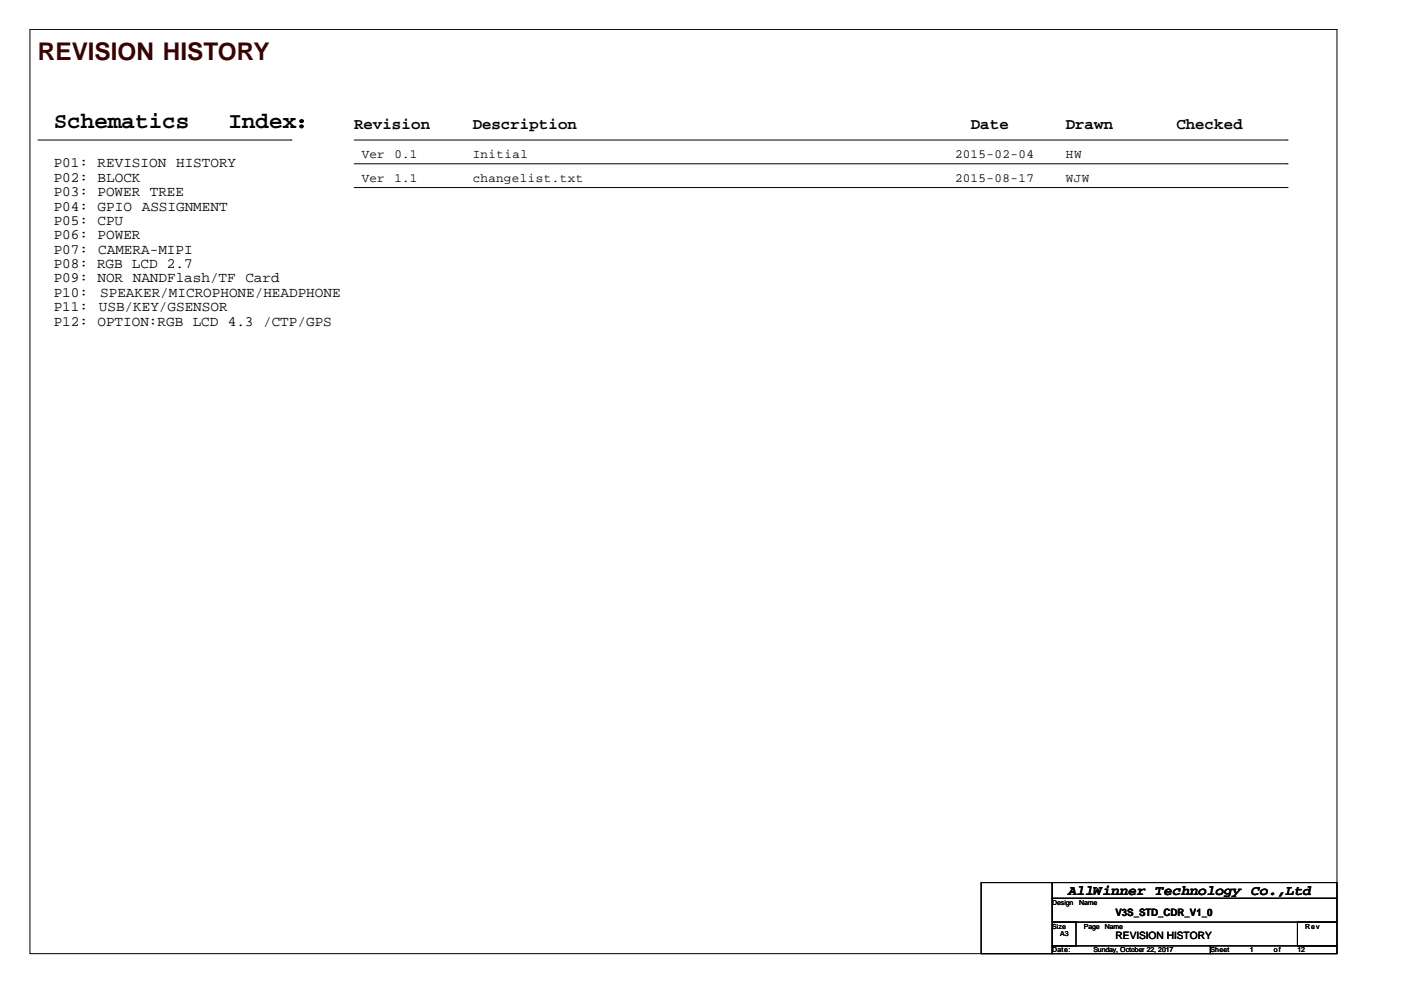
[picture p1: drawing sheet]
<svg xmlns="http://www.w3.org/2000/svg" width="297mm" height="210mm" viewBox="0 0 297 210" stroke-linecap="round" stroke-linejoin="round" font-family="sans-serif">
<defs><g id="words">
<text font-size="5.2" fill="#400000" x="8" y="12.7">REVISION HISTORY</text>
<g font-size="4.8">
<text x="11.4" y="27.1">Schematics</text>
<text x="48.4" y="27.1">Index：</text>
</g>
<g font-size="3.3">
<text x="75.1" y="27.4">Revision</text>
<text x="100.2" y="27.4">Description</text>
<text x="205.8" y="27.4">Date</text>
<text x="226" y="27.4">Drawn</text>
<text x="249.4" y="27.4">Checked</text>
</g>
<g font-size="3">
<text x="11.4" y="35.5">P01: REVISION HISTORY</text>
<text x="11.4" y="38.5">P02: BLOCK</text>
<text x="11.4" y="41.6">P03: POWER TREE</text>
<text x="11.4" y="44.6">P04: GPIO ASSIGNMENT</text>
<text x="11.4" y="47.7">P05: CPU</text>
<text x="11.4" y="50.7">P06: POWER</text>
<text x="11.4" y="53.8">P07:</text>
<text x="20.8" y="53.8">CAMERA-MIPI</text>
<text x="11.4" y="56.8">P08: RGB LCD 2.7</text>
<text x="11.4" y="59.9">P09: NOR NANDFlash/TF Card</text>
<text x="11.4" y="62.9">P10:</text>
<text x="11.4" y="66">P11:</text>
<text x="21" y="66">USB/KEY/GSENSOR</text>
<text x="21.3" y="62.9">SPEAKER/MICROPHONE/HEADPHONE</text>
<text x="11.4" y="69">P12: OPTION:RGB LCD 4.3 /CTP/GPS</text>
<text x="226.4" y="189.7">AllWinner Technology Co.,Ltd</text>
</g>
<g font-size="2.7">
<text x="76.8" y="33.5">Ver</text>
<text x="83.7" y="33.5">0.1</text>
<text x="100.2" y="33.5">Initial</text>
<text x="202.5" y="33.5">2015-02-04</text>
<text x="226" y="33.5">HW</text>
<text x="76.8" y="38.6">Ver</text>
<text x="83.7" y="38.6">1.1</text>
<text x="100.2" y="38.6">changelist.txt</text>
<text x="202.5" y="38.6">2015-08-17</text>
<text x="226" y="38.6">WJW</text>
</g>
<g font-size="2.2">
<text x="236.5" y="194.2">V3S_STD_CDR_V1_0</text>
<text x="236.5" y="199.2">REVISION HISTORY</text>
</g>
<g font-size="1.5">
<text x="223.1" y="191.8">Design</text>
<text x="228.8" y="191.8">Name</text>
<text x="223.1" y="196.9">Size</text>
<text x="229.8" y="196.9">Page</text>
<text x="234.2" y="196.9">Name</text>
<text x="276.7" y="196.9">Rev</text>
<text x="223.1" y="201.9">Date:</text>
<text x="224.8" y="198.5">A3</text>
<text x="231.8" y="201.9">Sunday, October 22, 2017</text>
<text x="256.6" y="201.9">Sheet</text>
<text x="265" y="201.9">1</text>
<text x="270" y="201.9">of</text>
<text x="275.1" y="201.9">12</text>
</g>
</g></defs>
<g fill="none" stroke="#000" stroke-width=".21">
<path d="M6.3 6.2h277.2v196h-277.2zM8 29.7h53.7M61.7 29.7h.1M75.1 29.7h197.8M75.1 39.8h197.8M75.1 34.7h197.8M272.9 39.8h.1M272.9 29.7h.1M272.9 34.7h.1M208 187.1h15.1v15.1h-15.1zM223.1 187.1h60.4v3.4h-60.4zM223.1 190.5h60.4v5h-60.4z"/>
<path d="M223.1 195.5h5v5h-5zM275.1 195.5h8.4v5h-8.4zM223.1 200.5h33.5v1.7h-33.5zM256.6 200.5h26.9v1.7h-26.9z"/>
</g>
<use href="#words"/>
</svg>
